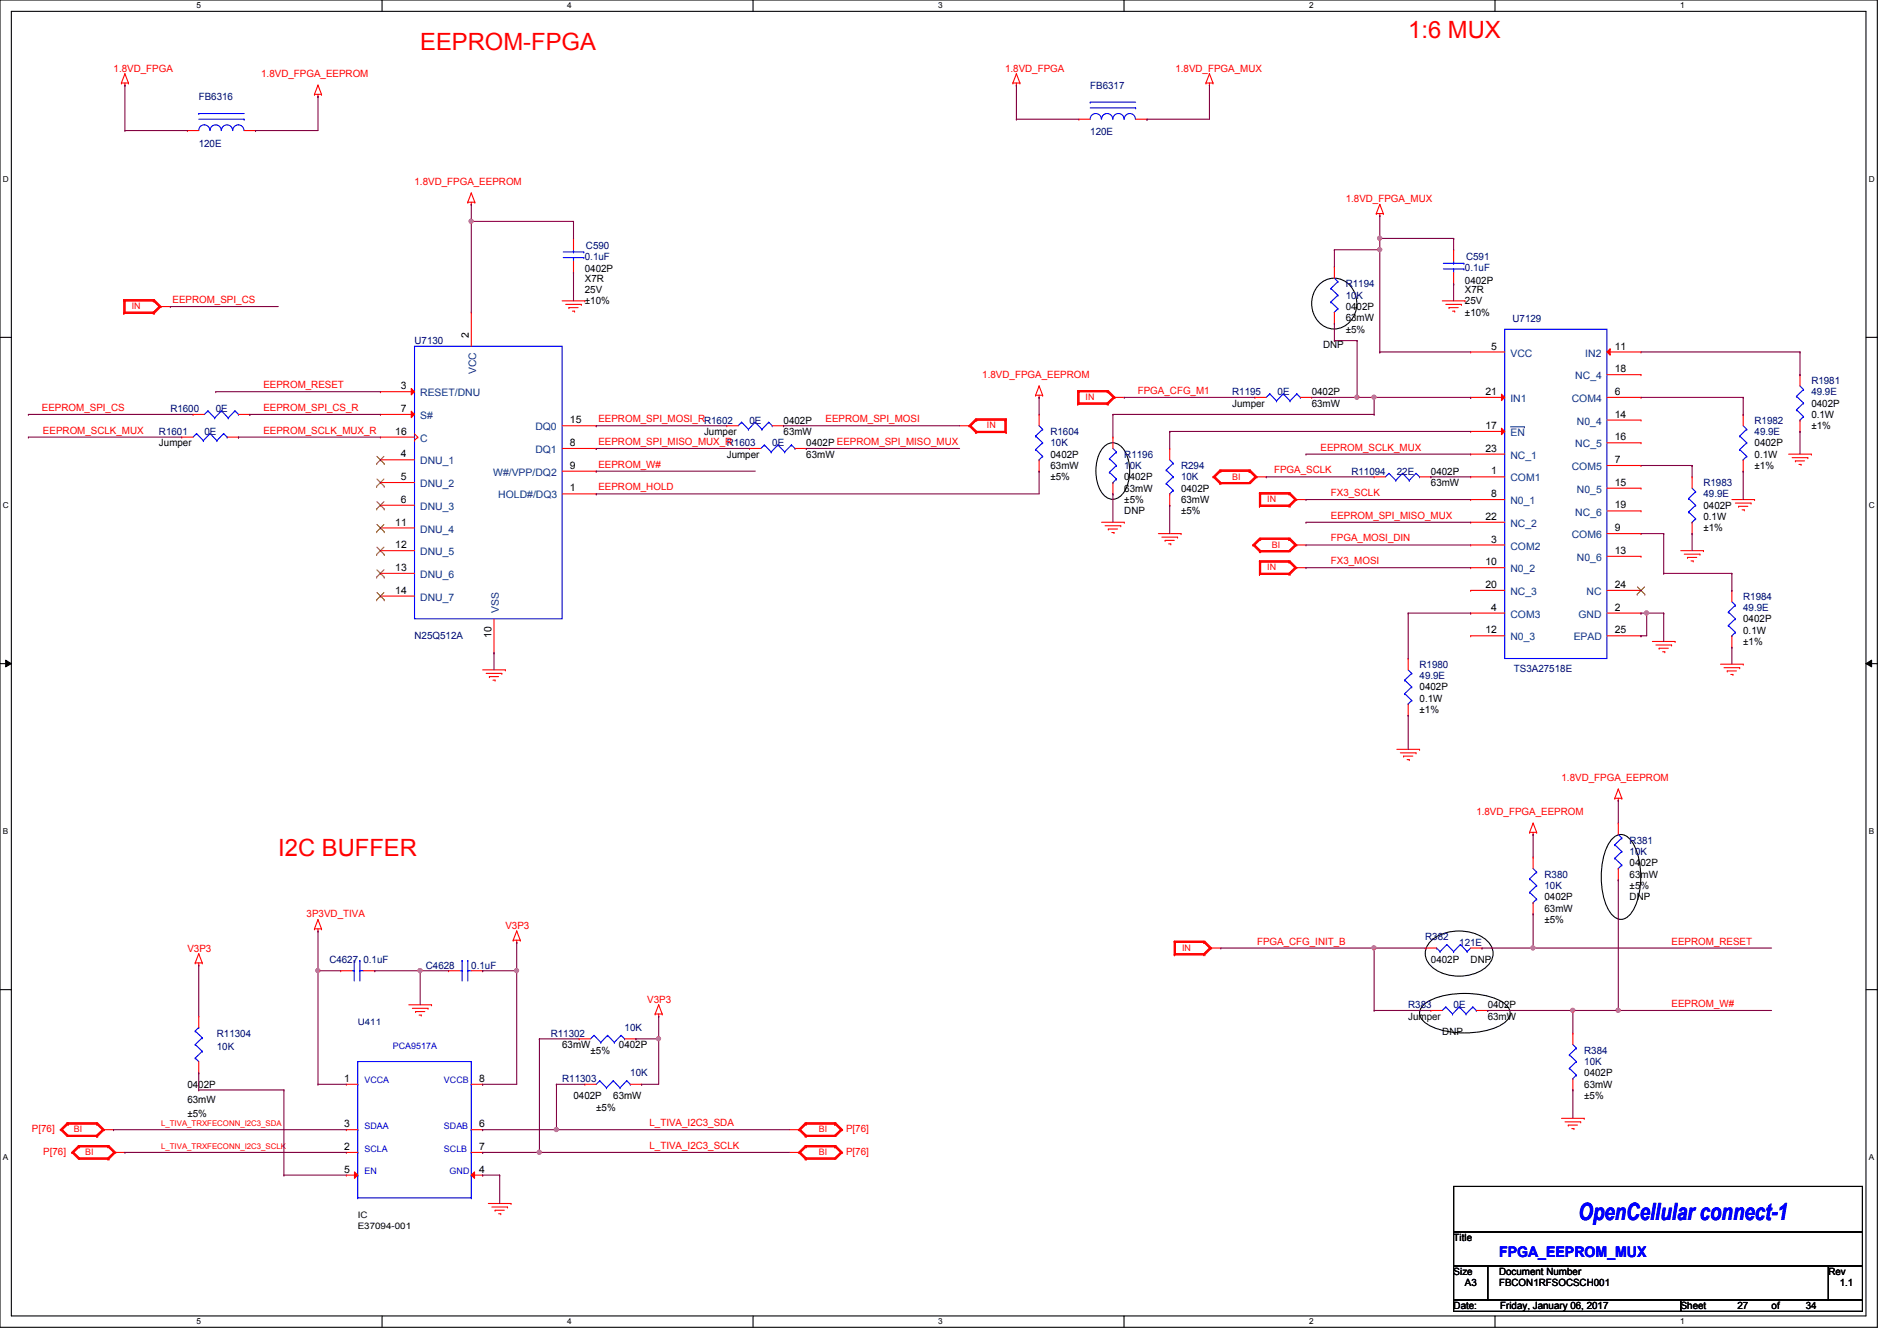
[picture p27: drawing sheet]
<svg xmlns="http://www.w3.org/2000/svg" width="297mm" height="210mm" viewBox="0 0 297 210" stroke-linecap="round" stroke-linejoin="round" font-family="sans-serif">
<defs><g id="words">
<g font-size="3.7" fill="#f00">
<text x="65.8" y="7.8">EEPROM-FPGA</text>
<text x="220.5" y="6">1:6 MUX</text>
<text x="43.6" y="134">I2C BUFFER</text>
</g>
<text font-size="3.7" fill="#00f" x="247.1" y="191.1">OpenCellular connect-1</text>
<text font-size="2.3" fill="#00f" x="234.7" y="196.8">FPGA_EEPROM_MUX</text>
<g font-size="1.6" fill="#f00">
<text x="17.8" y="11.2">1.8VD_FPGA</text>
<text x="157.4" y="11.2">1.8VD_FPGA</text>
<text x="184" y="11.2">1.8VD_FPGA_MUX</text>
<text x="40.9" y="12.1">1.8VD_FPGA_EEPROM</text>
<text x="64.9" y="29">1.8VD_FPGA_EEPROM</text>
<text x="210.7" y="31.7">1.8VD_FPGA_MUX</text>
<text x="27" y="47.5">EEPROM_SPI_CS</text>
<text x="153.8" y="59.2">1.8VD_FPGA_EEPROM</text>
<text x="6.6" y="64.3">EEPROM_SPI_CS</text>
<text x="41.2" y="60.8">EEPROM_RESET</text>
<text x="41.2" y="64.3">EEPROM_SPI_CS_R</text>
<text x="178.1" y="61.7">FPGA_CFG_M1</text>
<text x="6.7" y="67.9">EEPROM_SCLK_MUX</text>
<text x="41.2" y="67.9">EEPROM_SCLK_MUX_R</text>
<text x="93.7" y="66.1">EEPROM_SPI_MOSI_RR1602</text>
<text x="93.7" y="69.7">EEPROM_SPI_MISO_MUX_R</text>
<text x="129.2" y="66.1">EEPROM_SPI_MOSI</text>
<text x="206.8" y="70.6">EEPROM_SCLK_MUX</text>
<text x="93.7" y="76.8">EEPROM_HOLD</text>
<text x="93.7" y="73.2">EEPROM_W#</text>
<text x="199.5" y="74.1">FPGA_SCLK</text>
<text x="208.4" y="77.7">FX3_SCLK</text>
<text x="208.4" y="81.2">EEPROM_SPI_MISO_MUX</text>
<text x="208.4" y="88.3">FX3_MOSI</text>
<text x="208.4" y="84.8">FPGA_MOSI_DIN</text>
<text x="244.5" y="122.3">1.8VD_FPGA_EEPROM</text>
<text x="231.1" y="127.7">1.8VD_FPGA_EEPROM</text>
<text x="48" y="143.7">3P3VD_TIVA</text>
<text x="29.3" y="149">V3P3</text>
<text x="79.1" y="145.5">V3P3</text>
<text x="196.8" y="147.9">FPGA_CFG_INIT_B</text>
<text x="261.7" y="147.9">EEPROM_RESET</text>
<text x="101.3" y="157">V3P3</text>
<text x="261.7" y="157.7">EEPROM_W#</text>
<text x="5" y="177.3">P[76]</text>
<text x="101.7" y="179.9">L_TIVA_I2C3_SCLK</text>
<text x="101.7" y="176.4">L_TIVA_I2C3_SDA</text>
<text x="132.5" y="177.3">P[76]</text>
<text x="6.8" y="180.8">P[76]</text>
<text x="132.5" y="180.8">P[76]</text>
</g>
<g font-size="1.6" fill="#000080">
<text x="31.1" y="15.7">FB6316</text>
<text x="170.7" y="13.9">FB6317</text>
<text x="31.1" y="22.9">120E</text>
<text x="170.7" y="21.2">120E</text>
<text x="91.6" y="40.7">0.1uF</text>
<text x="91.7" y="38.9">C590</text>
<text x="229.5" y="40.7">C591</text>
<text x="210.7" y="45">R1194</text>
<text x="210.7" y="46.8">10K</text>
<text x="229.4" y="42.5">0.1uF</text>
<text x="64.9" y="53.9">U7130</text>
<text x="236.8" y="50.5">U7129</text>
<text x="26.7" y="64.6">R1600</text>
<text x="33.8" y="64.6">0E</text>
<text x="192.9" y="61.9">R1195</text>
<text x="200" y="61.9">0E</text>
<text x="283.6" y="60.1">R1981</text>
<text x="283.6" y="61.9">49.9E</text>
<text x="24.9" y="68.1">R1601</text>
<text x="32" y="68.1">0E</text>
<text x="113.8" y="69.9">R1603</text>
<text x="117.3" y="66.3">0E</text>
<text x="120.9" y="69.9">0E</text>
<text x="164.5" y="68.1">R1604</text>
<text x="164.5" y="69.9">10K</text>
<text x="176" y="71.7">R1196</text>
<text x="274.7" y="66.3">R1982</text>
<text x="274.7" y="68.1">49.9E</text>
<text x="176" y="73.4">10K</text>
<text x="184.9" y="73.4">R294</text>
<text x="184.9" y="75.2">10K</text>
<text x="211.6" y="74.3">R11094</text>
<text x="218.7" y="74.3">22E</text>
<text x="266.7" y="76.1">R1983</text>
<text x="266.7" y="77.9">49.9E</text>
<text x="272.9" y="93.9">R1984</text>
<text x="272.9" y="95.7">49.9E</text>
<text x="64.9" y="100.1">N25Q512A</text>
<text x="222.2" y="104.6">R1980</text>
<text x="222.2" y="106.3">49.9E</text>
<text x="237" y="105.3">TS3A27518E</text>
<text x="241.8" y="137.5">R380</text>
<text x="255.1" y="132.1">R381</text>
<text x="255.1" y="133.9">10K</text>
<text x="241.8" y="139.2">10K</text>
<text x="223.1" y="147.2">R382</text>
<text x="228.5" y="148.1">121E</text>
<text x="51.6" y="150.8">C4627 0.1uF</text>
<text x="66.7" y="151.7">C4628</text>
<text x="73.8" y="151.7">0.1uF</text>
<text x="97.8" y="161.5">10K</text>
<text x="220.5" y="157.9">R383</text>
<text x="227.6" y="157.9">0E</text>
<text x="34" y="162.3">R11304</text>
<text x="34" y="164.5">10K</text>
<text x="86.2" y="162.3">R11302</text>
<text x="248" y="165">R384</text>
<text x="248" y="166.8">10K</text>
<text x="88" y="169.5">R11303</text>
<text x="98.7" y="168.6">10K</text>
</g>
<g font-size="1.6">
<text x="91.6" y="42.7">0402P</text>
<text x="91.6" y="45.9">25V</text>
<text x="91.6" y="44.1">X7R</text>
<text x="91.6" y="47.7">±10%</text>
<text x="229.4" y="44.4">0402P</text>
<text x="229.4" y="47.7">25V</text>
<text x="229.4" y="45.9">X7R</text>
<text x="73.4" y="53" transform="rotate(-90 73.4 53)">2</text>
<text x="210.7" y="48.6">0402P</text>
<text x="210.7" y="50.3">63mW</text>
<text x="210.7" y="52.1">±5%</text>
<text x="229.4" y="49.4">±10%</text>
<text x="207.1" y="54.4">DNP</text>
<text x="233.5" y="54.7">5</text>
<text x="252.8" y="54.7">11</text>
<text x="252.8" y="58.3">18</text>
<text x="62.8" y="61">3</text>
<text x="62.8" y="64.5">7</text>
<text x="192.9" y="63.7">Jumper</text>
<text x="205.4" y="61.9">0402P</text>
<text x="205.4" y="63.7">63mW</text>
<text x="232.6" y="61.8">21</text>
<text x="252.8" y="61.8">6</text>
<text x="252.8" y="65.4">14</text>
<text x="283.6" y="65.4">0.1W</text>
<text x="283.6" y="63.7">0402P</text>
<text x="24.9" y="69.9">Jumper</text>
<text x="61.9" y="68.1">16</text>
<text x="62.8" y="71.6">4</text>
<text x="89.2" y="69.8">8</text>
<text x="89.2" y="66.3">15</text>
<text x="110.2" y="68.1">Jumper</text>
<text x="113.8" y="71.7">Jumper</text>
<text x="122.7" y="66.3">0402P</text>
<text x="122.7" y="68.1">63mW</text>
<text x="126.2" y="69.9">0402P EEPROM_SPI_MISO_MUX</text>
<text x="126.2" y="71.7">63mW</text>
<text x="164.5" y="71.7">0402P</text>
<text x="232.6" y="67.2">17</text>
<text x="232.6" y="70.7">23</text>
<text x="252.8" y="69">16</text>
<text x="274.7" y="71.7">0.1W</text>
<text x="274.7" y="69.9">0402P</text>
<text x="283.6" y="67.2">±1%</text>
<text x="62.8" y="75.2">5</text>
<text x="89.2" y="77">1</text>
<text x="89.2" y="73.4">9</text>
<text x="164.5" y="73.4">63mW</text>
<text x="164.5" y="75.2">±5%</text>
<text x="176" y="75.2">0402P</text>
<text x="176" y="77">63mW</text>
<text x="184.9" y="77">0402P</text>
<text x="224" y="74.3">0402P</text>
<text x="224" y="76.1">63mW</text>
<text x="233.5" y="74.3">1</text>
<text x="233.5" y="77.9">8</text>
<text x="252.8" y="72.5">7</text>
<text x="252.8" y="76.1">15</text>
<text x="274.7" y="73.4">±1%</text>
<text x="61.9" y="82.3">11</text>
<text x="62.8" y="78.7">6</text>
<text x="176" y="78.8">±5%</text>
<text x="176" y="80.6">DNP</text>
<text x="184.9" y="78.8">63mW</text>
<text x="184.9" y="80.6">±5%</text>
<text x="232.6" y="81.4">22</text>
<text x="252.8" y="83.2">9</text>
<text x="252.8" y="79.6">19</text>
<text x="266.7" y="81.4">0.1W</text>
<text x="266.7" y="83.2">±1%</text>
<text x="266.7" y="79.7">0402P</text>
<text x="61.9" y="85.9">12</text>
<text x="61.9" y="89.4">13</text>
<text x="232.6" y="88.5">10</text>
<text x="233.5" y="85">3</text>
<text x="252.8" y="86.7">13</text>
<text x="61.9" y="93">14</text>
<text x="232.6" y="92.1">20</text>
<text x="233.5" y="95.6">4</text>
<text x="252.8" y="95.6">2</text>
<text x="252.8" y="92.1">24</text>
<text x="77" y="99.9" transform="rotate(-90 77 99.9)">10</text>
<text x="232.6" y="99.2">12</text>
<text x="252.8" y="99.2">25</text>
<text x="272.9" y="99.2">0.1W</text>
<text x="272.9" y="101">±1%</text>
<text x="272.9" y="97.5">0402P</text>
<text x="222.2" y="109.9">0.1W</text>
<text x="222.2" y="111.7">±1%</text>
<text x="222.2" y="108.1">0402P</text>
<text x="255.1" y="135.7">0402P</text>
<text x="255.1" y="137.5">63mW</text>
<text x="241.8" y="141">0402P</text>
<text x="241.8" y="142.8">63mW</text>
<text x="255.1" y="139.2">±5%</text>
<text x="255.1" y="141">DNP</text>
<text x="241.8" y="144.6">±5%</text>
<text x="224" y="150.8">0402P</text>
<text x="230.2" y="150.8">DNP</text>
<text x="220.5" y="159.7">Jumper</text>
<text x="232.9" y="157.9">0402P</text>
<text x="232.9" y="159.7">63mW</text>
<text x="88" y="164.1">63mW</text>
<text x="92.5" y="165">±5%</text>
<text x="96.9" y="164.1">0402P</text>
<text x="225.8" y="162">DNP</text>
<text x="29.3" y="170.3">0402P</text>
<text x="29.3" y="172.7">63mW</text>
<text x="53.9" y="169.4">1</text>
<text x="75" y="169.4">8</text>
<text x="89.8" y="172.1">0402P</text>
<text x="93.3" y="173.9">±5%</text>
<text x="96" y="172.1">63mW</text>
<text x="248" y="168.6">0402P</text>
<text x="248" y="170.3">63mW</text>
<text x="248" y="172.1">±5%</text>
<text x="29.3" y="175">±5%</text>
<text x="53.9" y="176.5">3</text>
<text x="75" y="176.5">6</text>
<text x="53.9" y="180.1">2</text>
<text x="53.9" y="183.6">5</text>
<text x="75" y="183.6">4</text>
<text x="75" y="180.1">7</text>
<text x="227.6" y="194.4">Title</text>
<text x="227.6" y="199.7">Size</text>
<text x="229.4" y="201.5">A3</text>
<text x="234.7" y="199.7">Document Number</text>
<text x="234.7" y="201.5">FBCON1RFSOCSCH001</text>
<text x="286.3" y="199.7">Rev</text>
<text x="288" y="201.5">1.1</text>
<text x="227.6" y="205">Date:</text>
<text x="234.9" y="205">Friday, January 06, 2017</text>
<text x="263.1" y="205">Sheet</text>
<text x="272" y="205">27</text>
<text x="277.4" y="205">of</text>
<text x="282.7" y="205">34</text>
</g>
<g font-size="1.6" fill="#004080">
<text x="74.5" y="58.6" transform="rotate(-90 74.5 58.6)">VCC</text>
<text x="236.5" y="55.8">VCC</text>
<text x="246.6" y="59.4">NC_4</text>
<text x="248.2" y="55.8">IN2</text>
<text x="65.8" y="62.1">RESET/DNU</text>
<text x="65.8" y="65.6">S#</text>
<text x="236.5" y="62.9">IN1</text>
<text x="246.1" y="62.9">COM4</text>
<text x="65.8" y="69.2">C</text>
<text x="83.8" y="71">DQ1</text>
<text x="83.8" y="67.4">DQ0</text>
<text x="236.5" y="68.3">EN</text>
<text x="236.5" y="71.8">NC_1</text>
<text x="246.6" y="70.1">NC_5</text>
<text x="246.9" y="66.5">N0_4</text>
<text x="65.8" y="72.7">DNU_1</text>
<text x="65.8" y="76.3">DNU_2</text>
<text x="77.2" y="74.5">W#/VPP/DQ2</text>
<text x="236.5" y="75.4">COM1</text>
<text x="246.1" y="73.6">COM5</text>
<text x="246.9" y="77.2">N0_5</text>
<text x="65.8" y="79.8">DNU_3</text>
<text x="65.8" y="83.4">DNU_4</text>
<text x="78" y="78.1">HOLD#/DQ3</text>
<text x="236.5" y="82.5">NC_2</text>
<text x="236.5" y="79">N0_1</text>
<text x="246.6" y="80.7">NC_6</text>
<text x="65.8" y="87">DNU_5</text>
<text x="236.5" y="86.1">COM2</text>
<text x="236.5" y="89.6">N0_2</text>
<text x="246.1" y="84.3">COM6</text>
<text x="246.9" y="87.8">N0_6</text>
<text x="65.8" y="90.5">DNU_6</text>
<text x="65.8" y="94.1">DNU_7</text>
<text x="236.5" y="93.2">NC_3</text>
<text x="248.4" y="93.2">NC</text>
<text x="78.1" y="96" transform="rotate(-90 78.1 96)">VSS</text>
<text x="236.5" y="96.7">COM3</text>
<text x="236.5" y="100.3">N0_3</text>
<text x="246.4" y="100.3">EPAD</text>
<text x="247.1" y="96.7">GND</text>
</g>
<g font-size="1.4" fill="#f00">
<text x="20.6" y="48.4">IN</text>
<text x="170" y="62.7">IN</text>
<text x="154.5" y="67.1">IN</text>
<text x="192.9" y="75.1">BI</text>
<text x="198.4" y="78.7">IN</text>
<text x="198.4" y="89.3">IN</text>
<text x="199.1" y="85.8">BI</text>
<text x="185.1" y="148.9">IN</text>
<text x="11.6" y="177.3">BI</text>
<text x="128.2" y="177.3">BI</text>
<text x="13.3" y="180.9">BI</text>
<text x="128.2" y="180.9">BI</text>
</g>
<text font-size="1.4" fill="#000080" x="56" y="160.4">U411</text>
<g font-size="1.4" fill="#00f">
<text x="61.5" y="164.3">PCA9517A</text>
<text x="57.1" y="169.7">VCCA</text>
<text x="69.5" y="169.7">VCCB</text>
<text x="57.1" y="176.8">SDAA</text>
<text x="69.5" y="176.8">SDAB</text>
<text x="57.1" y="180.3">SCLA</text>
<text x="57.1" y="183.9">EN</text>
<text x="69.5" y="180.3">SCLB</text>
<text x="70.4" y="183.9">GND</text>
</g>
<g font-size="1.4">
<text x="56" y="190.7">IC</text>
<text x="56" y="192.4">E37094-001</text>
</g>
<g font-size="1.3">
<text x="30.8" y="1.3">5</text>
<text x="88.8" y="1.3">4</text>
<text x="146.9" y="1.3">3</text>
<text x="205" y="1.3">2</text>
<text x="263.1" y="1.3">1</text>
<text x=".5" y="28.4">D</text>
<text x="292.6" y="28.4">D</text>
<text x=".5" y="79.5">C</text>
<text x="292.6" y="79.5">C</text>
<text x=".5" y="130.6">B</text>
<text x="292.6" y="130.6">B</text>
<text x=".5" y="181.7">A</text>
<text x="292.6" y="181.7">A</text>
<text x="30.8" y="207.4">5</text>
<text x="88.8" y="207.4">4</text>
<text x="146.9" y="207.4">3</text>
<text x="205" y="207.4">2</text>
<text x="263.1" y="207.4">1</text>
</g>
<g font-size="1.2" fill="#f00">
<text x="25.2" y="179.9">L_TIVA_TRXFECONN_I2C3_SCLK</text>
<text x="25.2" y="176.4">L_TIVA_TRXFECONN_I2C3_SDA</text>
</g>
</g></defs>
<path d="M0 0h293.9v207.9h-293.9zM1.8 1.8h290.3v204.3h-290.3z" fill="none" stroke="#000" stroke-width=".17"/>
<g fill="#fff">
<path d="M30.8 .2h.7v1.4h-.7z"/>
<path d="M30.8 206.2h.7v1.4h-.7z"/>
</g>
<path d="M59.8 0v1.8M59.8 206.1v1.8" fill="none" stroke="#000" stroke-width=".17"/>
<g fill="#fff">
<path d="M88.8 .2h.7v1.4h-.7z"/>
<path d="M88.8 206.2h.7v1.4h-.7z"/>
</g>
<path d="M117.9 0v1.8M117.9 206.1v1.8" fill="none" stroke="#000" stroke-width=".17"/>
<g fill="#fff">
<path d="M146.9 .2h.7v1.4h-.7z"/>
<path d="M146.9 206.2h.7v1.4h-.7z"/>
</g>
<path d="M176 0v1.8M176 206.1v1.8" fill="none" stroke="#000" stroke-width=".17"/>
<g fill="#fff">
<path d="M205 .2h.7v1.4h-.7z"/>
<path d="M205 206.2h.7v1.4h-.7z"/>
</g>
<path d="M234.1 0v1.8M234.1 206.1v1.8" fill="none" stroke="#000" stroke-width=".17"/>
<g fill="#fff">
<path d="M263.1 .2h.6v1.4h-.6z"/>
<path d="M263.1 206.2h.6v1.4h-.6z"/>
<path d="M.5 27.3h.9v1.4h-.9z"/>
<path d="M292.6 27.3h.9v1.4h-.9z"/>
<path d="M.5 78.4h.9v1.4h-.9z"/>
<path d="M292.6 78.4h.9v1.4h-.9z"/>
</g>
<path d="M0 52.8h1.8M292.1 52.8h1.8" fill="none" stroke="#000" stroke-width=".17"/>
<g fill="#fff">
<path d="M.5 129.5h.8v1.4h-.8z"/>
<path d="M292.6 129.5h.8v1.4h-.8z"/>
</g>
<path d="M0 103.9h1.8M292.1 103.9h1.8" fill="none" stroke="#000" stroke-width=".17"/>
<path d="M.9 103.4l.9 .5-.9 .5zM292.1 103.9l.9-.5v1z" fill="#000"/>
<path d="M.9 103.4l.9 .5-.9 .5zM292.1 103.9l.9-.5v1z" fill="none" stroke="#000" stroke-width=".16"/>
<g fill="#fff">
<path d="M.5 180.5h.8v1.4h-.8z"/>
<path d="M292.6 180.5h.8v1.4h-.8z"/>
</g>
<g fill="none" stroke="#000" stroke-width=".17">
<path d="M206.4 44.7a3.4 3.4 0 0 1 5.7 1.3 4 4 0 0 1-3.2 5.5 4 4 0 0 1-2.9-6.2zM172.7 70.1a1.95 1.95 0 0 1 3.4 .5 6.5 6.5 0 0 1-.4 6.8 1.93 1.93 0 0 1-3.4-.5 6.6 6.6 0 0 1 .4-6.8zM252.7 131.1a1.73 1.73 0 0 1 2.6 .5 11.4 11.4 0 0 1 1.2 9.1 4.9 4.9 0 0 1-2.2 3.2 1.82 1.82 0 0 1-2.1-.8 11.5 11.5 0 0 1-1.1-9.1 5.5 5.5 0 0 1 1.6-2.9zM0 155h1.8M223 157.2a11.3 11.3 0 0 1 7.5-1.6 9.5 9.5 0 0 1 5.1 1.6 1.68 1.68 0 0 1 0 2.9 11.4 11.4 0 0 1-7.4 1.6 9.4 9.4 0 0 1-5.2-1.6 1.69 1.69 0 0 1 0-2.9zM223.9 147.5a6.9 6.9 0 0 1 9.1 0 2.62 2.62 0 0 1-.5 4.1 6.9 6.9 0 0 1-8.6-.5 2.56 2.56 0 0 1 0-3.6zM292.1 155h1.8M227.6 185.8h64v7.1h-64zM227.6 192.9h64v5.3h-64zM227.6 198.2h5.3v5.4h-5.3zM232.9 198.2h53.4v5.4h-53.4zM286.3 198.2h5.3v5.4h-5.3z"/>
<path d="M227.6 203.6h35.5v1.8h-35.5zM263.1 203.6h28.5v1.8h-28.5z"/>
</g>
<g fill="none" stroke="#f00" stroke-width=".17">
<path d="M19 13h.1M19 13h1.1M19.6 13.3h.1M19.6 11.6h.1M19.6 13v.3M19.6 11.6l-.6 1.4M19.6 11.6l.5 1.4M20.1 13h.1M49.2 14.8h.1M49.2 14.8h1.1M49.8 15.1h.1M49.8 13.3h.1"/>
<path d="M49.8 14.8v.3M49.8 13.3l-.6 1.5M49.8 13.3l.5 1.5M50.3 14.8h.1M158.6 13h.1M158.6 13h1.1M159.1 13.3h.1M159.1 11.6h.1M159.1 13v.3M159.1 11.6l-.5 1.4M159.1 11.6l.6 1.4M159.7 13h.1"/>
<path d="M188.8 13h.1M188.8 13h1.1M189.4 13.3h.1M189.4 11.6h.1M189.4 13v.3M189.4 11.6l-.6 1.4M189.4 11.6l.5 1.4M189.9 13h.1M29.3 20.4h.1M29.3 20.4h1.8M38.2 20.4h1.8M40 20.4h.1"/>
<path d="M73.2 31.7h.1M73.2 31.7h1.1M73.8 32h.1M73.8 30.2h.1M73.8 31.7v.3M73.8 30.2l-.6 1.5M73.8 30.2l.5 1.5M74.3 31.7h.1M89.8 37.3h.1M89.8 37.3v1.8M215.5 33.4h.1M215.5 33.4h1.1"/>
<path d="M216 33.8h.1M216 32h.1M216 33.4v.4M216 32l-.5 1.4M216 32l.6 1.4M216.6 33.4h.1M227.6 39.1h.1M227.6 39.1v1.8M19.4 46.9h.1M19.4 49.1h.1M19.4 46.9h4.8M19.4 46.9v2.2"/>
<path d="M19.4 49.1h4.8M19.6 47.1h.1M19.6 48.9h.1M19.6 47.1v1.8M19.6 47.1h4.4M19.6 48.9h4.4M24 47.1h.1M24 48.9h.1M24 46.9h.1M24 49.1h.1M24 47.1l.9 .9M24 47.1l1.1 .9"/>
<path d="M24 46.9l1.1 1.1M24.2 46.9h.1M24.2 49.1h.1M24.2 46.9l1 1.1M24.9 48h.1M24.9 48h1.8M24.9 48l-.9 .9M25.1 48h.1M25.1 48l-1.1 1.1M25.1 48l-1.1 .9M25.2 48h.1M25.2 48l-1 1.1"/>
<path d="M88 47.1h3.6M88.6 47.7h2.4M89.1 48.2h.1M89.1 48.2h1.4M89.6 48.7h.4M89.8 42.7h.1M89.8 40.9v1.8M90 48.7h.1M91 47.7h.1M91.6 47.1h.1M225.8 47.1h3.6M226.4 47.7h2.4"/>
<path d="M226.9 48.2h.1M226.9 48.2h1.4M227.4 48.7h.4M227.6 44.4h.1M227.6 42.7v1.7M227.8 48.7h.1M228.8 47.7h.1M229.4 47.1h.1M281.8 58.7h.1M281.8 58.7v1.8M113.8 66.7h.1M113.8 66.7h1.8"/>
<path d="M120.9 66.7h1.8M122.7 66.7h.1M150.2 66.7h1.8M151.7 66.7h.1M151.7 66.7l1 1M151.8 66.7h.1M151.8 66.7l1.1 1M151.8 66.7l1.1 .9M152 66.7h.1M152 66.7l.9 .9M152.7 65.6h.1M152.7 67.7h.1"/>
<path d="M152.7 65.6h4.8M152.7 67.7h4.8M152.7 65.6l-1 1.1M152.9 65.8h.1M152.9 67.6h.1M152.9 65.6h.1M152.9 67.7h.1M152.9 65.8l-.9 .9M152.9 65.8h4.5M152.9 65.8l-1.1 .9M152.9 67.6h4.5M152.9 65.6l-1.1 1.1"/>
<path d="M157.4 65.8h.1M157.4 67.6h.1M157.4 65.8v1.8M157.5 65.6h.1M157.5 67.7h.1M157.5 65.6v2.1M162.1 61.9h.1M162.1 61.9h1.1M162.7 62.2h.1M162.7 60.5h.1M162.7 61.9v.3M162.7 60.5l-.6 1.4"/>
<path d="M162.7 60.5l.5 1.4M163.2 61.9h.1M168.7 61.2h.1M168.7 63.3h.1M168.7 61.2h4.8M168.7 61.2v2.1M168.7 63.3h4.8M168.9 61.3h.1M168.9 63.1h.1M168.9 61.3h4.5M168.9 61.3v1.8M168.9 63.1h4.5"/>
<path d="M173.4 61.3h.1M173.4 63.1h.1M173.4 61.2h.1M173.4 63.3h.1M173.4 61.3l.8 .9M173.4 61.3l1 .9M173.4 61.2l1 1M173.5 61.2h.1M173.5 63.3h.1M173.5 61.2l1.1 1M174.2 62.2h.1M174.2 68.5h.1"/>
<path d="M174.2 77.3h.1M174.2 62.2h1.8M174.2 62.2l-.8 .9M174.2 68.5v1.7M174.2 75.6v1.7M174.4 62.2h.1M174.4 62.2l-1 1.1M174.4 62.2l-1 .9M174.6 62.2h.1M174.6 62.2l-1.1 1.1M189.9 74.7h.1M189.9 74.7l1.1 1"/>
<path d="M190.1 74.7h.1M190.1 74.7l1 1M190.1 74.7l1 .9M190.2 74.7h.1M190.2 74.7l.9 .9M191 75.7h.1M191 73.6h.1M191 73.6h4.7M191 73.6l-1.1 1.1M191.1 75.7h.1M191.1 73.6h.1M191.1 75.6h.1"/>
<path d="M191.1 73.8h.1M191.1 73.6l-1 1.1M191.1 75.6h4.5M191.1 73.8h4.5M191.1 73.8l-1 .9M191.1 73.8l-.9 .9M195.6 73.8h.1M195.6 73.6h.1M195.6 73.8l.9 .9M195.6 73.8l1 .9M195.6 73.6l1 1.1M195.7 73.6h.1"/>
<path d="M195.7 73.6l1.1 1.1M196.5 74.7h.1M196.5 74.7l-.9 .9M196.5 74.7h1.7M196.6 74.7h.1M196.6 74.7l-1 .9M196.6 74.7l-1 1M196.8 74.7h.1M196.8 74.7l-1.1 1h-4.7M197.2 77.2h.1M197.2 79.3h.1M197.2 79.3h4.8"/>
<path d="M197.2 77.2v2.1M197.2 77.2h4.8M197.4 77.3h.1M197.4 79.1h.1M197.4 77.3v1.8M197.4 77.3h4.4M197.4 79.1h4.4M201.8 77.3h.1M201.8 79.1h.1M201.8 77.2h.1M201.8 79.3h.1M201.8 77.3l.9 .9"/>
<path d="M201.8 77.3l1.1 .9M201.8 77.2l1.1 1M202 77.2h.1M202 79.3h.1M202 77.2l1 1M202.7 78.2h.1M202.7 78.2h1.8M202.7 78.2l-.9 .9M202.9 78.2h.1M202.9 78.2l-1.1 1.1M202.9 78.2l-1.1 .9M203 78.2h.1"/>
<path d="M203 78.2l-1 1.1M271.1 78.2h3.6M271.7 78.8h2.5M272.2 79.3h.1M272.2 79.3h1.4M272.8 79.8h.3M272.9 64.9h.1M272.9 73.8h.1M272.9 64.9v1.8M272.9 72v1.8M273.1 79.8h.1M274.2 78.8h.1"/>
<path d="M274.7 78.2h.1M280 71.1h3.6M280.6 71.7h2.4M281.1 72.2h.1M281.1 72.2h1.4M281.6 72.7h.4M281.8 67.6h.1M281.8 65.8v1.8M282 72.7h.1M283 71.7h.1M283.6 71.1h.1M172.5 81.8h3.5"/>
<path d="M173 82.3h2.5M173.5 82.8h.1M173.5 82.8h1.5M174.1 83.4h.3M174.4 83.4h.1M175.5 82.3h.1M176 81.8h.1M181.4 83.6h3.5M181.9 84.1h2.5M182.4 84.6h.1M182.4 84.6h1.5M183 85.2h.3"/>
<path d="M183.3 85.2h.1M184.4 84.1h.1M184.9 83.6h.1M196.1 85.3h.1M196.1 85.3l1.1 1.1M196.3 85.3h.1M196.3 85.3l1.1 1.1M196.3 85.3l1.1 .9M196.5 85.3h.1M196.5 85.3l.9 .9M197.2 87.8h.1M197.2 90h.1"/>
<path d="M197.2 86.4h.1M197.2 84.3h.1M197.2 87.8h4.8M197.2 87.8v2.2M197.2 90h4.8M197.2 84.3h4.8M197.2 84.3l-1.1 1M197.4 88h.1M197.4 89.8h.1M197.4 86.4h.1M197.4 84.3h.1M197.4 86.2h.1"/>
<path d="M197.4 84.5h.1M197.4 86.2h4.4M197.4 88h4.4M197.4 88v1.8M197.4 89.8h4.4M197.4 84.3l-1.1 1M197.4 84.5h4.4M197.4 84.5l-1.1 .8M197.4 84.5l-.9 .8M201.8 88h.1M201.8 89.8h.1M201.8 87.8h.1"/>
<path d="M201.8 90h.1M201.8 84.5h.1M201.8 84.3h.1M201.8 88l.9 .9M201.8 88l1.1 .9M201.8 87.8l1.1 1.1M201.8 84.5l.9 .8M201.8 84.5l1.1 .8M201.8 84.3l1.1 1M202 87.8h.1M202 90h.1M202 84.3h.1"/>
<path d="M202 87.8l1 1.1M202 84.3l1 1M202.7 88.9h.1M202.7 85.3h.1M202.7 88.9h1.8M202.7 88.9l-.9 .9M202.7 85.3l-.9 .9M202.7 85.3h1.8M202.9 88.9h.1M202.9 85.3h.1M202.9 88.9l-1.1 1.1M202.9 88.9l-1.1 .9"/>
<path d="M202.9 85.3l-1.1 .9M202.9 85.3l-1.1 1.1M203 88.9h.1M203 85.3h.1M203 88.9l-1 1.1M203 85.3l-1 1.1h-4.8M263.1 86.2h3.6M263.7 86.8h2.4M264.2 87.3h.1M264.2 87.3h1.4M264.8 87.8h.3M265.1 87.8h.1"/>
<path d="M266.1 86.8h.1M266.7 86.2h.1M75.6 104.9h3.5M76.1 105.5h2.5M76.6 106h.1M76.6 106h1.5M77.2 106.5h.3M77.5 106.5h.1M78.6 105.5h.1M79.1 104.9h.1M218.7 117.3h3.5M219.2 117.9h2.5"/>
<path d="M219.8 118.4h.1M219.8 118.4h1.4M220.3 119h.3M220.6 119h.1M221.7 117.9h.1M222.2 117.3h.1M258.7 100.5h3.6M259.2 101h2.5M259.8 101.5h.1M259.8 101.5h1.4M260.3 102.1h.3M260.6 102.1h.1"/>
<path d="M261.7 101h.1M262.3 100.5h.1M269.4 104h3.5M269.9 104.6h2.5M270.4 105.1h.1M270.4 105.1h1.5M271 105.6h.3M271.3 105.6h.1M272.4 104.6h.1M272.9 104h.1M239.5 130.3h.1M239.5 130.3h1.1"/>
<path d="M240 130.7h.1M240 128.9h.1M240 130.3v.4M240 128.9l-.5 1.4M240 128.9l.6 1.4M240.6 130.3h.1M252.8 125h.1M252.8 125h1.1M253.4 125.3h.1M253.4 123.6h.1M253.4 125v.3M253.4 123.6l-.6 1.4"/>
<path d="M253.4 123.6l.5 1.4M253.9 125h.1M30.6 150.8h.1M30.6 150.8h1.1M31.1 151.1h.1M31.1 149.4h.1M31.1 150.8v.3M31.1 149.4l-.5 1.4M31.1 149.4l.6 1.4M31.7 150.8h.1M49.2 145.5h.1M49.2 145.5h1.1"/>
<path d="M49.8 145.8h.1M49.8 144h.1M49.8 145.5v.3M49.8 144l-.6 1.5M49.8 144l.5 1.5M50.3 145.5h.1M64 157.4h3.6M64.6 157.9h2.4M65.1 158.4h.1M65.1 158.4h1.4M65.6 159h.4M66 159h.1"/>
<path d="M67 157.9h.1M67.6 157.4h.1M70.2 152h.1M70.2 152h1.8M73.8 152h1.8M75.6 152h.1M80.3 147.2h.1M80.3 147.2h1.1M80.9 147.6h.1M80.9 145.8h.1M80.9 147.2v.4M80.9 145.8l-.6 1.4"/>
<path d="M80.9 145.8l.5 1.4M81.4 147.2h.1M102.6 158.8h.1M102.6 158.8h1.1M103.1 159.1h.1M103.1 157.4h.1M103.1 158.8v.3M103.1 157.4l-.5 1.4M103.1 157.4l.6 1.4M103.7 158.8h.1M183.9 147.4h.1M183.9 149.5h.1"/>
<path d="M183.9 147.4h4.7M183.9 147.4v2.1M183.9 149.5h4.7M184 147.6h.1M184 149.4h.1M184 147.6h4.5M184 147.6v1.8M184 149.4h4.5M188.5 147.6h.1M188.5 149.4h.1M188.5 147.4h.1M188.5 149.5h.1"/>
<path d="M188.5 147.6l.9 .9M188.5 147.6l1 .9M188.5 147.4l1 1.1M188.6 147.4h.1M188.6 149.5h.1M188.6 147.4l1.1 1.1M189.4 148.5h.1M189.4 148.5h1.7M189.4 148.5l-.9 .9M189.5 148.5h.1M189.5 148.5l-1 1M189.5 148.5l-1 .9"/>
<path d="M189.7 148.5h.1M189.7 148.5l-1.1 1M9.4 176.9h.1M9.4 176.9l1.1 1.1h4.8M9.6 176.9h.1M9.6 176.9l1.1 .9M9.6 176.9l1.1 1.1M9.8 176.9h.1M9.8 176.9l.9 .9M10.5 175.9h.1M10.5 175.9l-1.1 1M10.5 175.9h4.8"/>
<path d="M10.7 176h.1M10.7 175.9h.1M10.7 176l-.9 .9M10.7 176l-1.1 .9M10.7 175.9l-1.1 1M10.7 177.8h4.4M10.7 176h4.4M12.3 179.4h.1M12.3 179.4l-1.1 1.1M12.3 179.4h4.8M12.4 179.6h.1M12.4 179.4h.1"/>
<path d="M12.4 179.6l-.8 .9M12.4 179.6l-1 .9M12.4 179.4l-1 1.1M12.4 179.6h4.5M15.1 178h.1M15.1 175.9h.1M15.1 177.8h.1M15.1 176h.1M15.1 175.9l1.1 1M15.1 176l1.1 .9M15.1 176l.9 .9M15.3 178h.1"/>
<path d="M15.3 175.9h.1M15.3 175.9l1 1M16 176.9h.1M16 176.9l-.9 .9M16 176.9h1.8M16.2 176.9h.1M16.2 176.9l-1.1 1.1M16.2 176.9l-1.1 .9M16.3 176.9h.1M16.3 176.9l-1 1.1M16.9 179.4h.1M16.9 179.6h.1"/>
<path d="M16.9 179.4l1 1.1M16.9 179.6l1 .9M16.9 179.6l.9 .9M17.1 179.4h.1M17.1 179.4l1 1.1M54.2 169.8h.1M54.2 176.9h.1M54.2 176.9h1.8M54.2 169.8h1.8M90.7 162.7h.1M90.7 162.7h1.8M97.8 162.7h1.8"/>
<path d="M99.6 162.7h.1M123.6 176.9h1.7M125 176.9h.1M125 176.9l1.1 1.1M125.2 176.9h.1M125.2 176.9l1 1.1M125.2 176.9l1 .9M125.3 176.9h.1M125.3 176.9l.9 .9M126.1 178h.1M126.1 175.9h.1M126.1 179.4h.1"/>
<path d="M126.1 175.9h4.8M126.1 179.4h4.8M126.1 175.9l-1.1 1M126.1 179.4l-1.1 1.1M126.2 178h.1M126.2 175.9h.1M126.2 177.8h.1M126.2 176h.1M126.2 179.4h.1M126.2 179.6h.1M126.2 177.8h4.5M126.2 176h4.5"/>
<path d="M126.2 179.6h4.5M126.2 175.9l-1 1M126.2 176l-1 .9M126.2 176l-.9 .9M126.2 179.4l-1 1.1M126.2 179.6l-1 .9M126.2 179.6l-.9 .9M130.7 176h.1M130.7 175.9h.1M130.7 179.6h.1M130.7 179.4h.1M130.7 176l.9 .9"/>
<path d="M130.7 176l1 .9M130.7 175.9l1 1M130.7 179.6l.9 .9M130.7 179.6l1 .9M130.7 179.4l1 1.1M130.9 175.9h.1M130.9 179.4h.1M130.9 175.9l1 1M130.9 179.4l1 1.1M131.6 176.9h.1M131.6 176.9l-.9 .9M131.7 176.9h.1"/>
<path d="M131.7 176.9l-1 .9M131.7 176.9l-1 1.1M131.9 176.9h.1M131.9 176.9l-1 1.1h-4.8M244.5 175.1h3.5M245 175.7h2.5M245.5 176.2h.1M245.5 176.2h1.5M246.1 176.7h.3M246.3 161.8h.1M246.3 170.7h.1M246.3 161.8v1.8"/>
<path d="M246.3 168.9v1.8M246.4 176.7h.1M247.5 175.7h.1M248 175.1h.1M11.2 180.5h.1M11.2 180.5l1.1 1h4.8M11.4 180.5h.1M11.4 180.5l1 .9M11.4 180.5l1 1M11.6 180.5h.1M11.6 180.5l.8 .9M12.4 181.4h4.5"/>
<path d="M16.9 181.5h.1M16.9 181.4h.1M17.1 181.5h.1M17.8 180.5h.1M17.8 180.5l-.9 .9M17.8 180.5h1.8M17.9 180.5h.1M17.9 180.5l-1 1M17.9 180.5l-1 .9M18.1 180.5h.1M18.1 180.5l-1 1M54.2 180.5h.1"/>
<path d="M54.2 180.5h1.8M76.5 188.5h3.5M77 189h2.5M77.5 189.5h.1M77.5 189.5h1.5M78.1 190.1h.3M78.4 190.1h.1M79.5 189h.1M80 188.5h.1M123.6 180.5h1.7M125 180.5h.1M125 180.5l1.1 1"/>
<path d="M125.2 180.5h.1M125.2 180.5l1 1M125.2 180.5l1 .9M125.3 180.5h.1M125.3 180.5l.9 .9M126.1 181.5h.1M126.2 181.5h.1M126.2 181.4h.1M126.2 181.4h4.5M131.6 180.5h.1M131.6 180.5l-.9 .9M131.7 180.5h.1"/>
<path d="M131.7 180.5l-1 .9M131.7 180.5l-1 1M131.9 180.5h.1M131.9 180.5l-1 1h-4.8"/>
</g>
<g fill="none" stroke="#00f" stroke-width=".17">
<path d="M31.1 17.8h.1M31.1 17.8h7.1M31.1 18.7h7.1M38.2 18.7h.1M31.1 20.4a.87 .87 0 0 1 .9-.8 .87 .87 0 0 1 .9 .8M32.9 20.4a.87 .87 0 0 1 .9-.8 .87 .87 0 0 1 .8 .8M34.7 20.4a.87 .87 0 0 1 .8-.8 .87 .87 0 0 1 .9 .8M36.4 20.4a.87 .87 0 0 1 .9-.8 .87 .87 0 0 1 .9 .8M88.2 39.5h3.2M89.8 39.5h.1M89.8 39.1v.4M91.4 39.5h.1"/>
<path d="M88.2 40.3h3.2M89.8 40.3h.1M89.8 40.3v.6M91.4 40.3h.1M226 42.1h3.2M226 41.2h3.2M227.6 41.2h.1M227.6 42.1h.1M227.6 40.9v.3M227.6 42.1v.6M229.2 42.1h.1M229.2 41.2h.1"/>
<path d="M116.1 66.1h.1M116.1 66.1l1.1 1.1M116.1 66.1l-.5 .6M117.2 67.2h.1M118.2 66.1h.1M118.2 66.1l1.1 1.1M118.2 66.1l-1 1.1M119.3 67.2h.1M120.4 66.1h.1M120.4 66.1l.5 .6M120.4 66.1l-1.1 1.1M120.9 66.7h.1"/>
<path d="M173.7 74h.1M173.7 71.8h.1M173.7 74l1.1 1M173.7 71.8l1.1 1.1M174.2 75.6h.1M174.2 70.2l.6 .6M174.8 75h.1M174.8 72.9h.1M174.8 70.8h.1M174.8 75l-.6 .6M174.8 72.9l-1.1 1.1M174.8 70.8l-1.1 1"/>
<path d="M272.4 68.3h.1M272.4 70.4h.1M272.4 68.3l1.1 1M272.4 70.4l1.1 1.1M272.9 72h.1M272.9 66.7l.6 .5M273.5 67.2h.1M273.5 69.3h.1M273.5 71.5h.1M273.5 67.2l-1.1 1.1M273.5 69.3l-1.1 1.1M273.5 71.5l-.6 .5"/>
<path d="M281.3 62.1h.1M281.3 64.2h.1M281.3 62.1l1.1 1M281.3 64.2l1.1 1M281.8 65.8h.1M281.8 60.5l.6 .5M282.4 61h.1M282.4 63.1h.1M282.4 65.2h.1M282.4 61l-1.1 1.1M282.4 63.1l-1.1 1.1M282.4 65.2l-.6 .6"/>
<path d="M72 152h.3M72.3 152h.1M72.3 150.4h.1M72.3 150.4v3.2M73.2 150.4h.1M73.2 152h.1M73.2 152h.6M73.2 150.4v3.2M56 176.9h.1M56 169.8h.1M56 166.2h.1M56 166.2v21.4"/>
<path d="M56 166.2h17.8M73.8 176.9h.1M73.8 169.8h.1M73.8 166.2h.1M73.8 166.2v21.4M93 162.1h.1M93 162.1l1.1 1.1M93 162.1l-.5 .6M94.1 163.2h.1M95.1 162.1h.1M95.1 162.1l1.1 1.1M95.1 162.1l-1 1.1"/>
<path d="M96.2 163.2h.1M97.2 162.1h.1M97.2 162.1l.6 .6M97.2 162.1l-1 1.1M97.8 162.7h.1M245.7 167.3h.1M245.7 165.2h.1M245.7 167.3l1.1 1.1M245.7 165.2l1.1 1M246.3 168.9h.1M246.3 163.6l.5 .5M246.8 168.4h.1"/>
<path d="M246.8 166.2h.1M246.8 164.1h.1M246.8 168.4l-.5 .5M246.8 166.2l-1.1 1.1M246.8 164.1l-1.1 1.1M56 184h.1M56 180.5h.1M56 187.6h.1M56 187.6h17.8M73.8 184h.1M73.8 180.5h.1M73.8 187.6h.1"/>
</g>
<path d="M73.8 184l.5-.5v1z" fill="#f00"/>
<path d="M73.8 184l.5-.5v1zM73.8 184h1.8M75.6 184h.1" fill="none" stroke="#f00" stroke-width=".17"/>
<path d="M55.5 183.5l.5 .5-.5 .5z" fill="#f00"/>
<g fill="none" stroke="#f00" stroke-width=".17">
<path d="M73.8 48.9h.1M73.8 48.9v5.3M30.2 64.9h.1M30.2 64.9h1.8M37.3 64.9h1.8M39.1 64.9h.1M88 77.3h5.3M93.3 77.3h.1M215.1 74.7h.1M215.1 74.7h1.8M222.2 74.7h1.8M224 74.7h.1"/>
<path d="M264.9 74.7h.1M264.9 74.7v1.8M264.9 83.6h.1M264.9 81.8v1.8M240 134.2h.1M240 134.2v1.8M253.4 128.9h.1M253.4 137.8h.1M253.4 128.9v1.8M253.4 136v1.8M240 143.1h.1M240 141.4v1.7"/>
<path d="M73.8 176.9h1.8M73.8 169.8h1.8M75.6 176.9h.1M75.6 169.8h.1M54.2 184h.1M54.2 184h1.8M55.5 183.5l.5 .5-.5 .5zM73.8 180.5h1.8M75.6 180.5h.1"/>
</g>
<g fill="none" stroke="#00f" stroke-width=".17">
<path d="M64.9 54.2h23.1v42.7h-23.1zM32.6 64.3h.1M32.6 64.3l1 1.1M32.6 64.3l-.6 .6M33.6 65.4h.1M34.7 64.3h.1M34.7 64.3l1 1.1M34.7 64.3l-1.1 1.1M35.7 65.4h.1M36.8 64.3h.1M36.8 64.3l.5 .6M36.8 64.3l-1.1 1.1"/>
<path d="M37.3 64.9h.1M217.5 74.1h.1M217.5 74.1l1 1.1M217.5 74.1l-.6 .6M218.5 75.2h.1M219.6 74.1h.1M219.6 74.1l1 1.1M219.6 74.1l-1.1 1.1M220.6 75.2h.1M221.7 74.1h.1M221.7 74.1l.5 .6M221.7 74.1l-1.1 1.1"/>
<path d="M222.2 74.7h.1M264.4 78.1h.1M264.4 78.1l1.1 1M264.9 76.5l.6 .5M265.5 77h.1M265.5 79.1h.1M265.5 77l-1.1 1.1M265.5 79.1l-1.1 1.1M264.4 80.2h.1M264.4 80.2l1.1 1M264.9 81.8h.1M265.5 81.2h.1"/>
<path d="M265.5 81.2l-.6 .6M239.5 139.7h.1M239.5 137.6h.1M239.5 139.7l1.1 1.1M239.5 137.6l1.1 1.1M240 136l.6 .6M240.6 138.7h.1M240.6 136.6h.1M240.6 138.7l-1.1 1M240.6 136.6l-1.1 1M252.8 134.4h.1M252.8 132.3h.1"/>
<path d="M252.8 134.4l1.1 1.1M252.8 132.3l1.1 1M253.4 136h.1M253.4 130.7l.5 .5M253.9 135.5h.1M253.9 133.3h.1M253.9 131.2h.1M253.9 135.5l-.5 .5M253.9 133.3l-1.1 1.1M253.9 131.2l-1.1 1.1M240 141.4h.1M240.6 140.8h.1"/>
<path d="M240.6 140.8l-.6 .6"/>
</g>
<path d="M64.4 60.8l.5 .5-.5 .5z" fill="#f00"/>
<path d="M59.6 61.3h.1M59.6 72h.1M59.6 75.6h.1M59.6 79.1h.1M59.6 61.3h5.3M59.6 72h5.3M59.6 75.6h5.3M59.6 79.1h5.3M64.4 60.8l.5 .5-.5 .5z" fill="none" stroke="#f00" stroke-width=".17"/>
<path d="M59 72.6h.1M59 76.2h.1M59 79.7h.1M59 71.5l1.2 1.1M59 75l1.2 1.2M59 78.6l1.2 1.1M60.1 71.5l-1.1 1.1M60.1 75l-1.1 1.2M60.1 78.6l-1.1 1.1M60.2 72.6h.1M60.2 76.2h.1M60.2 79.7h.1" fill="none" stroke="#804000" stroke-width=".16"/>
<path d="M64.4 64.4l.5 .5-.5 .5z" fill="#f00"/>
<g fill="none" stroke="#f00" stroke-width=".17">
<path d="M59.6 64.9h.1M59.6 68.5h.1M59.6 64.9h5.3M59.6 68.5h5.3M64.4 64.4l.5 .5-.5 .5zM64.9 69h.1M64.9 67.9l.5 .6M65.4 68.5h.1M65.4 68.5l-.5 .5M88 70.2h5.3M88 73.8h5.3M88 66.7h5.3"/>
<path d="M93.3 70.2h.1M93.3 73.8h.1M93.3 66.7h.1M162.7 64.9h.1M162.7 73.8h.1M162.7 64.9v1.8M162.7 72v1.8M196.5 62.2h.1M196.5 62.2h1.7M203.6 62.2h1.8M205.4 62.2h.1M230.3 74.7h.1"/>
<path d="M230.3 74.7h5.3M251.6 62.2h5.3M251.6 72.9h5.3M256.9 62.2h.1M256.9 72.9h.1M59.6 82.7h.1M59.6 86.2h.1M59.6 89.8h.1M59.6 93.3h.1M59.6 82.7h5.3M59.6 86.2h5.3M59.6 89.8h5.3"/>
<path d="M59.6 93.3h5.3M77.3 96.9v5.3M230.3 85.3h.1M230.3 96h.1M230.3 85.3h5.3M230.3 96h5.3M251.6 83.6h5.3M256.9 83.6h.1M77.3 102.2h.1M53.3 152h.1M53.3 152h1.8M56.9 152h1.8"/>
<path d="M58.7 152h.1"/>
</g>
<g fill="none" stroke="#804000" stroke-width=".16">
<path d="M59 83.3h.1M59 86.8h.1M59 90.4h.1M59 93.9h.1M59 82.1l1.2 1.2M59 85.7l1.2 1.1M59 89.2l1.2 1.2M59 92.8l1.2 1.1M60.1 82.1l-1.1 1.2M60.1 85.7l-1.1 1.1M60.1 89.2l-1.1 1.2M60.1 92.8l-1.1 1.1"/>
<path d="M60.2 83.3h.1M60.2 86.8h.1M60.2 90.4h.1M60.2 93.9h.1"/>
</g>
<g fill="none" stroke="#00f" stroke-width=".17">
<path d="M235.6 51.6h16v51.5h-16zM162.1 70.4h.1M162.1 68.3h.1M162.1 70.4l1.1 1.1M162.1 68.3l1.1 1M162.7 72h.1M162.7 66.7l.5 .5M163.2 71.5h.1M163.2 69.3h.1M163.2 67.2h.1M163.2 71.5l-.5 .5M163.2 69.3l-1.1 1.1"/>
<path d="M163.2 67.2l-1.1 1.1M198.8 61.7h.1M198.8 61.7l1.1 1.1M198.8 61.7l-.6 .5M199.9 62.8h.1M200.9 61.7h.1M200.9 61.7l1.1 1.1M200.9 61.7l-1 1.1M202 62.8h.1M203 61.7h.1M203 61.7l.6 .5M203 61.7l-1 1.1"/>
<path d="M203.6 62.2h.1M55.1 152h.4M55.5 152h.1M55.5 150.4h.1M55.5 150.4v3.2M56.3 150.4h.1M56.3 152h.1M56.3 152h.6M56.3 150.4v3.2"/>
</g>
<path d="M235.1 67.1l.5 .5-.5 .5z" fill="#f00"/>
<path d="M230.3 67.6h.1M230.3 67.6h5.3M235.1 67.1l.5 .5-.5 .5zM251.6 96h5.3M256.9 96h.1" fill="none" stroke="#f00" stroke-width=".17"/>
<path d="M236.5 66.8h2.2M238.7 66.8h.1" fill="none" stroke="#004080" stroke-width=".16"/>
<path d="M235.1 61.7l.5 .5-.5 .5z" fill="#f00"/>
<path d="M230.3 62.2h.1M230.3 62.2h5.3M235.1 61.7l.5 .5-.5 .5z" fill="none" stroke="#f00" stroke-width=".17"/>
<path d="M251.6 55.1l.5-.5v1z" fill="#f00"/>
<g fill="none" stroke="#f00" stroke-width=".17">
<path d="M168.9 18.7h.1M168.9 18.7h1.8M177.8 18.7h1.8M179.6 18.7h.1M208.9 41.8h.1M208.9 50.7h.1M208.9 41.8v1.8M208.9 48.9v1.8M230.3 55.1h.1M230.3 55.1h5.3M251.6 55.1l.5-.5v1zM251.6 55.1h5.3"/>
<path d="M251.6 58.7h5.3M256.9 55.1h.1M256.9 58.7h.1M28.4 68.5h.1M28.4 68.5h1.8M35.6 68.5h1.7M37.3 68.5h.1M117.3 70.2h.1M117.3 70.2h1.8M124.5 70.2h1.7M126.2 70.2h.1M183.1 70.2h.1"/>
<path d="M183.1 79.1h.1M183.1 70.2v1.8M183.1 77.3v1.8M230.3 71.1h.1M230.3 78.2h.1M230.3 71.1h5.3M230.3 78.2h5.3M251.6 69.3h5.3M251.6 65.8h5.3M251.6 76.5h5.3M256.9 69.3h.1M256.9 65.8h.1"/>
<path d="M256.9 76.5h.1M230.3 81.8h.1M230.3 92.5h.1M230.3 88.9h.1M230.3 99.6h.1M230.3 92.5h5.3M230.3 81.8h5.3M230.3 88.9h5.3M230.3 99.6h5.3M251.6 92.5h5.3M251.6 80h5.3M251.6 99.6h5.3"/>
<path d="M251.6 87.1h5.3M256.9 92.5h.1M256.9 80h.1M256.9 87.1h.1M256.9 99.6h.1M271.1 92.5h.1M271.1 92.5v1.7M271.1 99.6v1.7M220.5 103.1h.1M220.5 112h.1M220.5 103.1v1.8M220.5 110.2v1.8"/>
<path d="M271.1 101.3h.1M31.1 159.1h.1M31.1 159.1v1.8M223.1 148.5h.1M223.1 148.5h1.8M224 158.2h.1M224 158.2h1.8M230.3 148.5h1.7M231.1 158.2h1.8M232 148.5h.1M232.9 158.2h.1M31.1 168h.1"/>
<path d="M31.1 166.2v1.8M91.6 169.8h.1M91.6 169.8h1.7M98.7 169.8h1.8M100.5 169.8h.1"/>
</g>
<path d="M256.3 93h.1M256.4 91.9l1.1 1.1M257.5 91.9l-1.2 1.1M257.5 93h.1" fill="none" stroke="#804000" stroke-width=".16"/>
<g fill="none" stroke="#00f" stroke-width=".17">
<path d="M170.7 18.7a.87 .87 0 0 1 .9-.9 .87 .87 0 0 1 .8 .9M170.7 16h.1M170.7 16h7.1M170.7 16.9h7.1M172.5 18.7a.87 .87 0 0 1 .8-.9 .87 .87 0 0 1 .9 .9M174.2 18.7a.87 .87 0 0 1 .9-.9 .87 .87 0 0 1 .9 .9M176 18.7a.87 .87 0 0 1 .9-.9 .87 .87 0 0 1 .9 .9M177.8 16.9h.1M208.4 47.3h.1M208.4 45.2h.1M208.4 47.3l1.1 1M208.4 45.2l1.1 1"/>
<path d="M208.9 48.9h.1M208.9 43.6l.6 .5M209.5 48.3h.1M209.5 46.2h.1M209.5 44.1h.1M209.5 48.3l-.6 .6M209.5 46.2l-1.1 1.1M209.5 44.1l-1.1 1.1M30.8 67.9h.1M30.8 67.9l1 1.1M30.8 67.9l-.6 .6M31.8 69h.1"/>
<path d="M32.9 67.9h.1M32.9 67.9l1.1 1.1M32.9 67.9l-1.1 1.1M34 69h.1M35 67.9h.1M35 67.9l.6 .6M35 67.9l-1 1.1M35.6 68.5h.1M119.7 69.7h.1M119.7 69.7l1 1.1M119.7 69.7l-.6 .5M120.7 70.8h.1"/>
<path d="M121.8 69.7h.1M121.8 69.7l1.1 1.1M121.8 69.7l-1.1 1.1M122.9 70.8h.1M123.9 69.7h.1M123.9 69.7l.6 .5M123.9 69.7l-1 1.1M124.5 70.2h.1M182.6 75.7h.1M182.6 73.6h.1M182.6 75.7l1.1 1.1M182.6 73.6l1.1 1.1"/>
<path d="M183.1 77.3h.1M183.1 72l.6 .6M183.7 76.8h.1M183.7 74.7h.1M183.7 72.6h.1M183.7 76.8l-.6 .5M183.7 74.7l-1.1 1M183.7 72.6l-1.1 1M270.6 95.8h.1M270.6 98h.1M270.6 95.8l1.1 1.1M270.6 98l1.1 1"/>
<path d="M271.1 99.6h.1M271.1 94.2l.6 .6M271.7 94.8h.1M271.7 96.9h.1M271.7 99h.1M271.7 94.8l-1.1 1M271.7 96.9l-1.1 1.1M271.7 99l-.6 .6M219.9 106.5h.1M219.9 108.6h.1M219.9 106.5l1.1 1.1M219.9 108.6l1.1 1.1"/>
<path d="M220.5 110.2h.1M220.5 104.9l.5 .6M221 105.5h.1M221 107.6h.1M221 109.7h.1M221 105.5l-1.1 1M221 107.6l-1.1 1M221 109.7l-.5 .5M224.9 148.5h.1M224.9 148.5l.6 .5M225.5 149h.1M226.4 157.7h.1"/>
<path d="M226.4 157.7l1 1.1M226.4 157.7l-.6 .5M226.5 147.9h.1M226.5 147.9l1.1 1.1M226.5 147.9l-1 1.1M227.4 158.8h.1M227.6 149h.1M228.5 157.7h.1M228.5 157.7l1 1.1M228.5 157.7l-1.1 1.1M228.6 147.9h.1M228.6 147.9l1.1 1.1"/>
<path d="M228.6 147.9l-1 1.1M229.5 158.8h.1M229.7 149h.1M230.3 148.5l-.6 .5M230.6 157.7h.1M230.6 157.7l.5 .5M230.6 157.7l-1.1 1.1M231.1 158.2h.1M30.6 161.5h.1M30.6 163.6h.1M30.6 165.7h.1M30.6 161.5l1.1 1"/>
<path d="M30.6 163.6l1.1 1M30.6 165.7l.5 .5M31.1 160.9h.1M31.1 160.9l-.5 .6M31.7 162.5h.1M31.7 164.6h.1M31.7 162.5l-1.1 1.1M31.7 164.6l-1.1 1.1M93.9 169.2h.1M93.9 169.2l1.1 1.1M93.9 169.2l-.6 .6M95 170.3h.1"/>
<path d="M96 169.2h.1M96 169.2l1.1 1.1M96 169.2l-1 1.1M97.1 170.3h.1M98.1 169.2h.1M98.1 169.2l.6 .6M98.1 169.2l-1 1.1M98.7 169.8h.1"/>
</g>
<g fill="none" stroke="#800040" stroke-width=".17">
<path d="M19.6 13.3h.1M19.6 13.3v7.1M49.8 15.1h.1M49.8 15.1v5.3M159.1 18.7h.1M159.1 13.3h.1M159.1 18.7h9.8M159.1 13.3v5.4M189.4 13.3h.1M189.4 13.3v5.4M19.6 20.4h.1M19.6 20.4h9.7"/>
<path d="M73.8 32h.1M73.8 34.7h.1M73.8 32v2.7M73.8 34.7h16M89.8 42.7h.1M89.8 42.7v4.4M4.4 64.9h.1M4.4 68.5h.1M4.4 64.9h25.8M4.4 68.5h24M93.3 66.7h.1M93.3 70.2h.1"/>
<path d="M93.3 66.7h20.5M93.3 70.2h24M77.3 102.2h.1M77.3 102.2v2.7"/>
</g>
<circle cx="73.8" cy="34.6" r=".32" fill="#f0f"/>
<circle cx="73.8" cy="34.6" r=".32" fill="none" stroke="#f0f" stroke-width=".17"/>
<g fill="none" stroke="#800040" stroke-width=".17">
<path d="M73.8 34.7h.1M73.8 34.7v14.2M89.8 34.7h.1M89.8 34.7v2.6M216 33.8h.1M216 33.8v3.5h11.6M227.6 37.3h.1M227.6 37.3v1.8M216 55.1h.1M216 55.1h14.3M227.6 44.4h.1M227.6 44.4v2.7"/>
<path d="M198.2 74.7h.1M198.2 74.7h16.9M204.5 78.2h.1M204.5 71.1h.1M204.5 78.2h25.8M204.5 71.1h25.8M204.5 88.9h.1M204.5 85.3h.1M204.5 81.8h.1M204.5 88.9h25.8M204.5 85.3h25.8M204.5 81.8h25.8"/>
</g>
<circle cx="216" cy="37.3" r=".32" fill="#f0f"/>
<circle cx="216" cy="37.3" r=".32" fill="none" stroke="#f0f" stroke-width=".17"/>
<g fill="none" stroke="#800040" stroke-width=".17">
<path d="M216 39.1h.1M216 37.3v1.8M93.3 77.3h.1M162.7 73.8h.1M162.7 62.2h.1M162.7 73.8v3.5h-69.4M162.7 62.2v2.7M176 62.2h.1M176 62.2h20.5M183.1 79.1h.1M183.1 67.6h.1M183.1 67.6v2.6"/>
<path d="M183.1 79.1v4.5M183.1 67.6h47.2M256.9 96h.1M256.9 96h.9M260.5 96h.1M260.5 96v4.5M191.1 148.5h.1M191.1 148.5h24M215.1 148.5h.1M215.1 148.5v9.7M232 148.5h.1M232 148.5h8"/>
</g>
<circle cx="215.1" cy="148.4" r=".32" fill="#f0f"/>
<circle cx="215.1" cy="148.4" r=".32" fill="none" stroke="#f0f" stroke-width=".17"/>
<path d="M215.1 158.2h.1M215.1 148.5h.1M215.1 158.2h8.9M215.1 148.5h8M232.9 158.2h.1M232.9 158.2h13.4" fill="none" stroke="#800040" stroke-width=".17"/>
<circle cx="246.2" cy="158.2" r=".32" fill="#f0f"/>
<circle cx="246.2" cy="158.2" r=".32" fill="none" stroke="#f0f" stroke-width=".17"/>
<path d="M240 130.7h.1M240 130.7v3.5M240 143.1h.1M240 148.5h.1M240 143.1v5.4M240 148.5h37.4" fill="none" stroke="#800040" stroke-width=".17"/>
<circle cx="240" cy="148.4" r=".32" fill="#f0f"/>
<circle cx="240" cy="148.4" r=".32" fill="none" stroke="#f0f" stroke-width=".17"/>
<path d="M33.8 61.3h.1M33.8 61.3h25.8M253.4 125.3h.1M253.4 137.8h.1M253.4 125.3v3.6M253.4 137.8v20.4" fill="none" stroke="#800040" stroke-width=".17"/>
<circle cx="253.3" cy="158.2" r=".32" fill="#f0f"/>
<circle cx="253.3" cy="158.2" r=".32" fill="none" stroke="#f0f" stroke-width=".17"/>
<g fill="none" stroke="#800040" stroke-width=".17">
<path d="M179.6 18.7h.1M179.6 18.7h9.8M40 20.4h.1M40 20.4h9.8M37.3 68.5h.1M37.3 68.5h22.3M39.1 64.9h.1M39.1 64.9h20.5M93.3 73.8h.1M93.3 73.8h24.9M122.7 66.7h.1M122.7 66.7h27.5"/>
<path d="M126.2 70.2h.1M126.2 70.2h24M256.9 99.6h.1M257.8 96h.1M257.8 96v3.6h-.9M257.8 96h2.7M246.3 158.2h.1M246.3 158.2h31.1M246.3 158.2v3.6M253.4 158.2h.1M246.3 170.7h.1M246.3 170.7v4.4"/>
</g>
<circle cx="257.8" cy="96" r=".32" fill="#f0f"/>
<circle cx="257.8" cy="96" r=".32" fill="none" stroke="#f0f" stroke-width=".17"/>
<path d="M224 74.7h.1M224 74.7h6.3M49.8 145.8h.1M49.8 152h.1M49.8 145.8v24M80.9 147.6h.1M80.9 147.6v4.4" fill="none" stroke="#800040" stroke-width=".17"/>
<circle cx="49.8" cy="152" r=".32" fill="#f0f"/>
<circle cx="49.8" cy="152" r=".32" fill="none" stroke="#f0f" stroke-width=".17"/>
<path d="M49.8 152h.1M49.8 152h3.5M58.7 152h.1M58.7 152h11.5M65.8 152h.1M65.8 152v5.4" fill="none" stroke="#800040" stroke-width=".17"/>
<circle cx="65.8" cy="152" r=".32" fill="#f0f"/>
<circle cx="65.8" cy="152" r=".32" fill="none" stroke="#f0f" stroke-width=".17"/>
<path d="M75.6 152h.1M75.6 152h5.3M80.9 152h.1M80.9 152v17.8" fill="none" stroke="#800040" stroke-width=".17"/>
<circle cx="80.9" cy="152" r=".32" fill="#f0f"/>
<circle cx="80.9" cy="152" r=".32" fill="none" stroke="#f0f" stroke-width=".17"/>
<g fill="none" stroke="#800040" stroke-width=".17">
<path d="M31.1 151.1h.1M31.1 151.1v8M17.8 176.9h.1M17.8 176.9h36.4M31.1 168h.1M31.1 170.7h.1M31.1 168v2.7M31.1 170.7h13.3M44.4 170.7h.1M44.4 170.7v13.3M49.8 169.8h.1M49.8 169.8h4.4"/>
<path d="M75.6 169.8h.1M75.6 176.9h.1M75.6 169.8h5.3M84.5 162.7h.1M84.5 162.7v17.9M84.5 162.7h6.2M87.1 169.8h.1M87.1 169.8h4.5M87.1 169.8v7.1h-11.5M99.6 162.7h.1M99.6 162.7h3.5M100.5 169.8h.1"/>
<path d="M103.1 162.7h.1M103.1 162.7v7.1h-2.6M19.6 180.5h.1M19.6 180.5h34.6M44.4 184h.1M44.4 184h9.8M75.6 180.5h.1M75.6 184h.1M75.6 180.5h48M75.6 184h2.6M78.2 184h.1M78.2 184v4.5"/>
<path d="M84.5 180.5h.1"/>
</g>
<circle cx="84.4" cy="180.4" r=".32" fill="#f0f"/>
<circle cx="84.4" cy="180.4" r=".32" fill="none" stroke="#f0f" stroke-width=".17"/>
<path d="M87.1 176.9h.1M87.1 176.9h36.5" fill="none" stroke="#800040" stroke-width=".17"/>
<circle cx="87.1" cy="176.9" r=".32" fill="#f0f"/>
<circle cx="87.1" cy="176.9" r=".32" fill="none" stroke="#f0f" stroke-width=".17"/>
<path d="M26.7 48h.1M26.7 48h16.9M103.1 159.1h.1M103.1 159.1v3.6" fill="none" stroke="#800040" stroke-width=".17"/>
<circle cx="103.1" cy="162.7" r=".32" fill="#f0f"/>
<circle cx="103.1" cy="162.7" r=".32" fill="none" stroke="#f0f" stroke-width=".17"/>
<g fill="none" stroke="#800040" stroke-width=".17">
<path d="M208.9 39.1h.1M208.9 39.1v2.7M208.9 39.1h7.1M216 39.1h.1M216 39.1v16M216 55.1h.1M256.9 55.1h24.9M281.8 55.1h.1M281.8 58.7h.1M281.8 55.1v3.6M205.4 62.2h7.1M212.5 62.2h.1"/>
<path d="M256.9 62.2h16M256.9 72.9h8M264.9 72.9h.1M264.9 72.9v1.8M272.9 62.2h.1M272.9 64.9h.1M272.9 73.8h.1M272.9 62.2v2.7M272.9 73.8v4.4M281.8 67.6h.1M281.8 67.6v3.5M220.5 96h.1"/>
<path d="M220.5 96v7.1M220.5 96h9.8M230.3 96h.1M256.9 83.6h3.6M260.5 83.6h.1M260.5 89.8h.1M260.5 89.8h10.6M260.5 83.6v6.2M264.9 83.6h.1M264.9 83.6v2.6M271.1 89.8h.1M271.1 92.5h.1"/>
<path d="M271.1 89.8v2.7M220.5 112h.1M220.5 112v5.3M271.1 101.3h.1M271.1 101.3v2.7"/>
</g>
<circle cx="216" cy="39.1" r=".32" fill="#f0f"/>
<circle cx="216" cy="39.1" r=".32" fill="none" stroke="#f0f" stroke-width=".17"/>
<path d="M208.9 53.3h.1M208.9 50.7v2.6M208.9 53.3h3.6M212.5 53.3h.1M212.5 53.3v8.9M212.5 62.2h.1" fill="none" stroke="#800040" stroke-width=".17"/>
<circle cx="212.4" cy="62.2" r=".32" fill="#f0f"/>
<circle cx="212.4" cy="62.2" r=".32" fill="none" stroke="#f0f" stroke-width=".17"/>
<path d="M174.2 77.3h.1M174.2 64.9h.1M174.2 64.9v3.6M174.2 77.3v4.5M174.2 64.9h40.9M212.5 62.2h17.8M215.1 62.2h.1M215.1 64.9h.1M215.1 62.2v2.7M230.3 62.2h.1" fill="none" stroke="#800040" stroke-width=".17"/>
<circle cx="215.1" cy="62.2" r=".32" fill="#f0f"/>
<circle cx="215.1" cy="62.2" r=".32" fill="none" stroke="#f0f" stroke-width=".17"/>
<circle cx="73.8" cy="34.6" r=".32" fill="#f0f"/>
<circle cx="73.8" cy="34.6" r=".32" fill="none" stroke="#f0f" stroke-width=".17"/>
<circle cx="216" cy="37.3" r=".32" fill="#f0f"/>
<circle cx="216" cy="37.3" r=".32" fill="none" stroke="#f0f" stroke-width=".17"/>
<circle cx="215.1" cy="148.4" r=".32" fill="#f0f"/>
<circle cx="215.1" cy="148.4" r=".32" fill="none" stroke="#f0f" stroke-width=".17"/>
<circle cx="246.2" cy="158.2" r=".32" fill="#f0f"/>
<circle cx="246.2" cy="158.2" r=".32" fill="none" stroke="#f0f" stroke-width=".17"/>
<circle cx="240" cy="148.4" r=".32" fill="#f0f"/>
<circle cx="240" cy="148.4" r=".32" fill="none" stroke="#f0f" stroke-width=".17"/>
<circle cx="253.3" cy="158.2" r=".32" fill="#f0f"/>
<circle cx="253.3" cy="158.2" r=".32" fill="none" stroke="#f0f" stroke-width=".17"/>
<circle cx="257.8" cy="96" r=".32" fill="#f0f"/>
<circle cx="257.8" cy="96" r=".32" fill="none" stroke="#f0f" stroke-width=".17"/>
<circle cx="49.8" cy="152" r=".32" fill="#f0f"/>
<circle cx="49.8" cy="152" r=".32" fill="none" stroke="#f0f" stroke-width=".17"/>
<circle cx="65.8" cy="152" r=".32" fill="#f0f"/>
<circle cx="65.8" cy="152" r=".32" fill="none" stroke="#f0f" stroke-width=".17"/>
<circle cx="80.9" cy="152" r=".32" fill="#f0f"/>
<circle cx="80.9" cy="152" r=".32" fill="none" stroke="#f0f" stroke-width=".17"/>
<circle cx="84.4" cy="180.4" r=".32" fill="#f0f"/>
<circle cx="84.4" cy="180.4" r=".32" fill="none" stroke="#f0f" stroke-width=".17"/>
<circle cx="87.1" cy="176.9" r=".32" fill="#f0f"/>
<circle cx="87.1" cy="176.9" r=".32" fill="none" stroke="#f0f" stroke-width=".17"/>
<circle cx="103.1" cy="162.7" r=".32" fill="#f0f"/>
<circle cx="103.1" cy="162.7" r=".32" fill="none" stroke="#f0f" stroke-width=".17"/>
<circle cx="216" cy="39.1" r=".32" fill="#f0f"/>
<circle cx="216" cy="39.1" r=".32" fill="none" stroke="#f0f" stroke-width=".17"/>
<circle cx="212.4" cy="62.2" r=".32" fill="#f0f"/>
<circle cx="212.4" cy="62.2" r=".32" fill="none" stroke="#f0f" stroke-width=".17"/>
<circle cx="215.1" cy="62.2" r=".32" fill="#f0f"/>
<circle cx="215.1" cy="62.2" r=".32" fill="none" stroke="#f0f" stroke-width=".17"/>
<use href="#words"/>
</svg>
